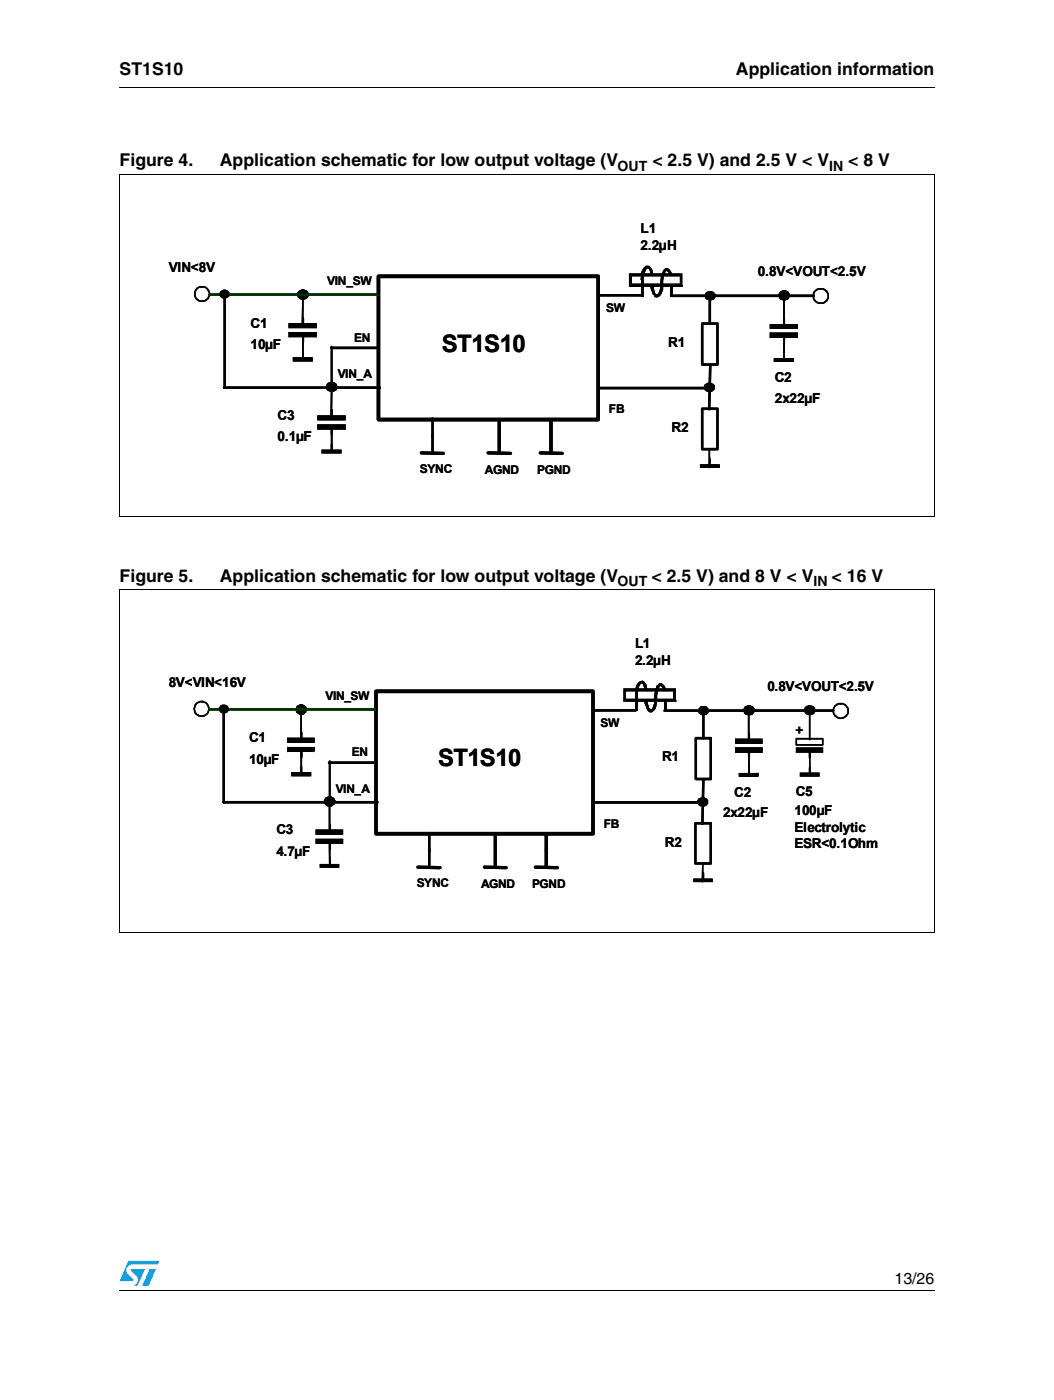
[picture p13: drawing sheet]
<svg xmlns="http://www.w3.org/2000/svg" width="210mm" height="279mm" viewBox="0 0 210 279" stroke-linecap="round" stroke-linejoin="round" font-family="sans-serif">
<defs><g id="words">
<g font-size="4.8">
<text x="88.1" y="70.2">ST1S10</text>
<text x="87.4" y="152.9">ST1S10</text>
</g>
<g font-size="3.5">
<text x="23.9" y="15">ST1S10</text>
<text x="146.8" y="15">Application information</text>
<text x="23.9" y="33.2">Figure 4.</text>
<text x="43.9" y="33.2">Application schematic for low output voltage (V</text>
<text x="130.1" y="33.2">&lt; 2.5 V) and 2.5 V &lt; V</text>
<text x="169.2" y="33.2">&lt; 8 V</text>
<text x="23.9" y="116.1">Figure 5.</text>
<text x="43.9" y="116.1">Application schematic for low output voltage (V</text>
<text x="130" y="116.1">&lt; 2.5 V) and 8 V &lt; V</text>
<text x="165.9" y="116.1">&lt; 16 V</text>
</g>
<text font-size="3.2" x="178.4" y="256.3">13/26</text>
<g font-size="2.8">
<text x="123.2" y="34.1">OUT</text>
<text x="165.4" y="34.1">IN</text>
<text x="123.2" y="117">OUT</text>
<text x="162.3" y="117">IN</text>
</g>
<g font-size="2.7">
<text x="127.8" y="46.5">L1</text>
<text x="127.8" y="49.9">2.2µH</text>
<text x="33.7" y="54.2">VIN&lt;8V</text>
<text x="151.2" y="55">0.8V&lt;VOUT&lt;2.5V</text>
<text x="49.9" y="65.4">C1</text>
<text x="49.9" y="69.7">10µF</text>
<text x="133.3" y="69.2">R1</text>
<text x="154.6" y="76.2">C2</text>
<text x="55.4" y="83.8">C3</text>
<text x="154.6" y="80.5">2x22µF</text>
<text x="55.4" y="88.1">0.1µF</text>
<text x="133.9" y="86.3">R2</text>
<text x="126.7" y="129.4">L1</text>
<text x="33.7" y="137.1">8V&lt;VIN&lt;16V</text>
<text x="126.7" y="132.8">2.2µH</text>
<text x="153.1" y="137.8">0.8V&lt;VOUT&lt;2.5V</text>
<text x="49.7" y="148.2">C1</text>
<text x="158.7" y="146.6">+</text>
<text x="49.7" y="152.4">10µF</text>
<text x="132.1" y="151.9">R1</text>
<text x="146.4" y="159">C2</text>
<text x="158.8" y="158.9">C5</text>
<text x="55.1" y="166.5">C3</text>
<text x="144.2" y="163">2x22µF</text>
<text x="158.5" y="162.6">100µF</text>
<text x="158.5" y="165.9">Electrolytic</text>
<text x="55.1" y="170.8">4.7µF</text>
<text x="132.6" y="169">R2</text>
<text x="158.5" y="169.2">ESR&lt;0.1Ohm</text>
</g>
<g font-size="2.4">
<text x="65.3" y="56.9">VIN_SW</text>
<text x="120.9" y="62.3">SW</text>
<text x="70.6" y="68.2">EN</text>
<text x="67.4" y="75.5">VIN_A</text>
<text x="121.5" y="82.5">FB</text>
<text x="83.7" y="94.4">SYNC</text>
<text x="96.7" y="94.6">AGND</text>
<text x="107.1" y="94.6">PGND</text>
<text x="64.9" y="139.8">VIN_SW</text>
<text x="119.8" y="145">SW</text>
<text x="70.2" y="151">EN</text>
<text x="67" y="158.2">VIN_A</text>
<text x="120.4" y="165.2">FB</text>
<text x="83.1" y="177.1">SYNC</text>
<text x="96" y="177.3">AGND</text>
<text x="106.2" y="177.3">PGND</text>
</g>
</g></defs>
<g fill="#009ad9">
<path d="M29.8 253.3h1.3l-1.4 3.3h-1.3z"/>
<path d="M25.6 251.6h6.2l-.3 .8h-5.2a1.13 1.13 0 0 0-1 .7 1.13 1.13 0 0 0 .3 1.2l1 1v.3l-2.7 .1z"/>
<path d="M26.2 253.3h2.7l-1.4 3.3-.7-.1a1.18 1.18 0 0 0 .4-1.8l-1-1.1z"/>
</g>
<path d="M23.8 17.4l.1 .2zM23.8 257.4l.1 .2z" fill="#000"/>
<path d="M23.9 17.5h162.6M23.8 34.7h162.7M23.9 34.8v68.3M186.4 34.8v68.3M23.8 103.1h162.7M23.9 257.5h162.6" fill="none" stroke="#000" stroke-width=".2"/>
<path d="M33.7 43.9h142.6v53.2h-142.6z" fill="#fff"/>
<path d="M75.5 55.1h43.8v28.6h-43.8z" fill="none" stroke="#000" stroke-width=".73"/>
<g fill="none" stroke="#000" stroke-width=".32">
<path d="M60.4 59l-.1 6.1M156.4 59.2v6M162.4 58.2l.2-.1a1.64 1.64 0 0 1 2.4 .1l.2 .6v.6l-.3 .6-.6 .5h-.9a1.51 1.51 0 0 1-1-2.3zM60.4 66.9v4.8M66.2 77.4l-.1 6.1M156.4 67.1v4.8M66.2 85.3v4.9M141.5 89.8v3.5"/>
<circle cx="40.3" cy="58.7" r="1.46"/>
</g>
<g fill="#000">
<path d="M43.9 58.2a1.08 1.08 0 0 1 1.2-.4 1.08 1.08 0 0 1 .7 1.1 1.09 1.09 0 0 1-1.2 .7 1.09 1.09 0 0 1-.9-1z" fill-rule="evenodd"/>
<path d="M43.9 58.2a1.08 1.08 0 0 1 1.2-.4 1.08 1.08 0 0 1 .7 1.1 1.09 1.09 0 0 1-1.2 .7 1.09 1.09 0 0 1-.9-1z" fill-rule="evenodd"/>
<path d="M59.7 58.1a1.19 1.19 0 0 1 1.8 .4v.6a1.29 1.29 0 0 1-2 .3 .92 .92 0 0 1 .2-1.3z" fill-rule="evenodd"/>
<path d="M59.7 58.1a1.19 1.19 0 0 1 1.8 .4v.6a1.29 1.29 0 0 1-2 .3 .92 .92 0 0 1 .2-1.3z" fill-rule="evenodd"/>
<path d="M59.7 58.1a1.19 1.19 0 0 1 1.8 .4v.6a1.29 1.29 0 0 1-2 .3 .92 .92 0 0 1 .2-1.3z" fill-rule="evenodd"/>
<path d="M125.5 54.8h.5v2.1l-.2-.3v.6h-.3v-.3l.3 .3-.3-.3z" fill-rule="evenodd"/>
<path d="M125.5 54.8h.5v2.1l-.2-.3v.6h-.3v-.3l.3 .3-.3-.3z" fill-rule="evenodd"/>
<path d="M125.5 54.8h.5v2.1l-.2-.3v.6h-.3v-.3l.3 .3-.3-.3z" fill-rule="evenodd"/>
<path d="M125.5 54.6h.3l-.3 .2 .3-.2h10v.5h-10l.2-.3h-.5z" fill-rule="evenodd"/>
<path d="M125.5 54.6h.3l-.3 .2 .3-.2h10v.5h-10l.2-.3h-.5z" fill-rule="evenodd"/>
<path d="M125.5 54.6h.3l-.3 .2 .3-.2h10v.5h-10l.2-.3h-.5z" fill-rule="evenodd"/>
<path d="M128.4 53.5l.4-.4 .5-.1 .4 .3 .4 .5 .2 .8-.6 .1-.1-.6-.2-.4-.3-.1a4.1 4.1 0 0 0-.7 2.3h-.6l.2-1.8z" fill-rule="evenodd"/>
<path d="M128.4 53.5l.4-.4 .5-.1 .4 .3 .4 .5 .2 .8-.6 .1-.1-.6-.2-.4-.3-.1a4.1 4.1 0 0 0-.7 2.3h-.6l.2-1.8z" fill-rule="evenodd"/>
<path d="M128.4 53.5l.4-.4 .5-.1 .4 .3 .4 .5 .2 .8-.6 .1-.1-.6-.2-.4-.3-.1a4.1 4.1 0 0 0-.7 2.3h-.6l.2-1.8z" fill-rule="evenodd"/>
<path d="M129.7 56.8l.6-.1 .1 .7a1.4 1.4 0 0 0 .6 1.4v.6h-.2l-.3-.2-.3-.5-.4-1.1z" fill-rule="evenodd"/>
<path d="M129.7 56.8l.6-.1 .1 .7a1.4 1.4 0 0 0 .6 1.4v.6h-.2l-.3-.2-.3-.5-.4-1.1z" fill-rule="evenodd"/>
<path d="M129.7 56.8l.6-.1 .1 .7a1.4 1.4 0 0 0 .6 1.4v.6h-.2l-.3-.2-.3-.5-.4-1.1z" fill-rule="evenodd"/>
<path d="M131.7 56.9h.6a2.12 2.12 0 0 1-1.1 2.5h-.2v-.6l.3-.2a2.27 2.27 0 0 0 .4-1.7z" fill-rule="evenodd"/>
<path d="M131.7 56.9h.6a2.12 2.12 0 0 1-1.1 2.5h-.2v-.6l.3-.2a2.27 2.27 0 0 0 .4-1.7z" fill-rule="evenodd"/>
<path d="M131.7 56.9h.6a2.12 2.12 0 0 1-1.1 2.5h-.2v-.6l.3-.2a2.27 2.27 0 0 0 .4-1.7z" fill-rule="evenodd"/>
<path d="M132.7 53.6l.3-.1v.6l-.3 .3a5.4 5.4 0 0 0-.4 2.5h-.6a4.5 4.5 0 0 1 1-3.3z" fill-rule="evenodd"/>
<path d="M132.7 53.6l.3-.1v.6l-.3 .3a5.4 5.4 0 0 0-.4 2.5h-.6a4.5 4.5 0 0 1 1-3.3z" fill-rule="evenodd"/>
<path d="M132.7 53.6l.3-.1v.6l-.3 .3a5.4 5.4 0 0 0-.4 2.5h-.6a4.5 4.5 0 0 1 1-3.3z" fill-rule="evenodd"/>
<path d="M133.7 56.8h.5v2.3h-.5z" fill-rule="evenodd"/>
<path d="M133.7 56.8h.5v2.3h-.5z" fill-rule="evenodd"/>
<path d="M133.7 56.8h.5v2.3h-.5z" fill-rule="evenodd"/>
<path d="M133 53.5a1.52 1.52 0 0 1 1.1 1.3l-.6 .2-.1-.6-.4-.3z" fill-rule="evenodd"/>
<path d="M133 53.5a1.52 1.52 0 0 1 1.1 1.3l-.6 .2-.1-.6-.4-.3z" fill-rule="evenodd"/>
<path d="M133 53.5a1.52 1.52 0 0 1 1.1 1.3l-.6 .2-.1-.6-.4-.3z" fill-rule="evenodd"/>
<path d="M125.8 56.6h10.1l-.3 .3h.6v.3h-.3l.3-.3-.3 .3h-10.1z" fill-rule="evenodd"/>
<path d="M125.8 56.6h10.1l-.3 .3h.6v.3h-.3l.3-.3-.3 .3h-10.1z" fill-rule="evenodd"/>
<path d="M125.8 56.6h10.1l-.3 .3h.6v.3h-.3l.3-.3-.3 .3h-10.1z" fill-rule="evenodd"/>
<path d="M135.9 54.6h.2v.2l-.2-.2 .2 .2v2.1h-.5v-2.1l.3 .3z" fill-rule="evenodd"/>
<path d="M135.9 54.6h.2v.2l-.2-.2 .2 .2v2.1h-.5v-2.1l.3 .3z" fill-rule="evenodd"/>
<path d="M135.9 54.6h.2v.2l-.2-.2 .2 .2v2.1h-.5v-2.1l.3 .3z" fill-rule="evenodd"/>
<path d="M140.8 58.5a1.05 1.05 0 0 1 1.1-.3 1.05 1.05 0 0 1 .7 .9 .89 .89 0 0 1-1.3 .7 .77 .77 0 0 1-.5-1.1z" fill-rule="evenodd"/>
<path d="M140.8 58.5a1.05 1.05 0 0 1 1.1-.3 1.05 1.05 0 0 1 .7 .9 .89 .89 0 0 1-1.3 .7 .77 .77 0 0 1-.5-1.1z" fill-rule="evenodd"/>
<path d="M155.8 58.2a1.13 1.13 0 0 1 1.7 .7 1.06 1.06 0 0 1-.7 1 1.06 1.06 0 0 1-1.1-.3l-.3-.5a.82 .82 0 0 1 .4-.9z" fill-rule="evenodd"/>
<path d="M155.8 58.2a1.13 1.13 0 0 1 1.7 .7 1.06 1.06 0 0 1-.7 1 1.06 1.06 0 0 1-1.1-.3l-.3-.5a.82 .82 0 0 1 .4-.9z" fill-rule="evenodd"/>
<path d="M155.8 58.2a1.13 1.13 0 0 1 1.7 .7 1.06 1.06 0 0 1-.7 1 1.06 1.06 0 0 1-1.1-.3l-.3-.5a.82 .82 0 0 1 .4-.9z" fill-rule="evenodd"/>
<path d="M57.6 65.3l5.4-.1v.3h-5.2l-.2-.2 .2 .2h-.2z" fill-rule="evenodd"/>
<path d="M57.6 65.3l5.4-.1v.3h-5.2l-.2-.2 .2 .2h-.2z" fill-rule="evenodd"/>
<path d="M57.6 65.3l5.4-.1v.3h-5.2l-.2-.2 .2 .2h-.2z" fill-rule="evenodd"/>
<path d="M57.6 64.5h.2v.3l.2-.1v.6h-.4v-.6l.2-.2-.2 .2z" fill-rule="evenodd"/>
<path d="M57.6 66.4h.3v.8l-.1-.1v.2h-.2h.2l-.2-.1z" fill-rule="evenodd"/>
<path d="M57.6 64.5h.2v.3l.2-.1v.6h-.4v-.6l.2-.2-.2 .2z" fill-rule="evenodd"/>
<path d="M57.6 66.4h.3v.8l-.1-.1v.2h-.2h.2l-.2-.1z" fill-rule="evenodd"/>
<path d="M57.6 64.5h.2v.3l.2-.1v.6h-.4v-.6l.2-.2-.2 .2z" fill-rule="evenodd"/>
<path d="M57.6 66.4h.3v.8l-.1-.1v.2h-.2h.2l-.2-.1z" fill-rule="evenodd"/>
<path d="M57.6 66.3h.2l-.2 .2 .2-.2h5.2v.4h-5.2l.1-.2h-.3z" fill-rule="evenodd"/>
<path d="M57.6 66.3h.2l-.2 .2 .2-.2h5.2v.4h-5.2l.1-.2h-.3z" fill-rule="evenodd"/>
<path d="M57.6 66.3h.2l-.2 .2 .2-.2h5.2v.4h-5.2l.1-.2h-.3z" fill-rule="evenodd"/>
<path d="M58.6 71.8h3.7v.3h-3.7l-.2-.1 .2 .1h-.2v-.1h.3z" fill-rule="evenodd"/>
<path d="M58.6 71.8h3.7v.3h-3.7l-.2-.1 .2 .1h-.2v-.1h.3z" fill-rule="evenodd"/>
<path d="M58.6 71.8h3.7v.3h-3.7l-.2-.1 .2 .1h-.2v-.1h.3z" fill-rule="evenodd"/>
<path d="M58.4 71.3h.2v.2l.1-.1v.6h-.3v-.6l.2-.1z" fill-rule="evenodd"/>
<path d="M58.4 71.3h.2v.2l.1-.1v.6h-.3v-.6l.2-.1z" fill-rule="evenodd"/>
<path d="M58.4 71.3h.2v.2l.1-.1v.6h-.3v-.6l.2-.1z" fill-rule="evenodd"/>
<path d="M60.3 64.7h.4l-.3 .1z" fill-rule="evenodd"/>
<path d="M60.3 68.3h.4l-.3 .2z" fill-rule="evenodd"/>
<path d="M60.3 71.4h.3l-.2 .2z" fill-rule="evenodd"/>
<path d="M60.3 64.7h.4l-.3 .1z" fill-rule="evenodd"/>
<path d="M60.3 68.3h.4l-.3 .2z" fill-rule="evenodd"/>
<path d="M60.3 71.4h.3l-.2 .2z" fill-rule="evenodd"/>
<path d="M60.3 64.7h.4l-.3 .1z" fill-rule="evenodd"/>
<path d="M60.3 68.3h.4l-.3 .2z" fill-rule="evenodd"/>
<path d="M60.3 71.4h.3l-.2 .2z" fill-rule="evenodd"/>
<path d="M60.3 63.5h.4v1.2h-.4z" fill-rule="evenodd"/>
<path d="M60.3 67.1h.4v1.2h-.4z" fill-rule="evenodd"/>
<path d="M60.3 70.3h.3v1.1h-.3z" fill-rule="evenodd"/>
<path d="M60.3 63.5h.4v1.2h-.4z" fill-rule="evenodd"/>
<path d="M60.3 67.1h.4v1.2h-.4z" fill-rule="evenodd"/>
<path d="M60.3 70.3h.3v1.1h-.3z" fill-rule="evenodd"/>
<path d="M60.3 63.5h.4v1.2h-.4z" fill-rule="evenodd"/>
<path d="M60.3 67.1h.4v1.2h-.4z" fill-rule="evenodd"/>
<path d="M60.3 70.3h.3v1.1h-.3z" fill-rule="evenodd"/>
<path d="M60.3 70.1l.1-.1 .2 .3h-.3z" fill-rule="evenodd"/>
<path d="M60.3 70.1l.1-.1 .2 .3h-.3z" fill-rule="evenodd"/>
<path d="M60.3 70.1l.1-.1 .2 .3h-.3z" fill-rule="evenodd"/>
<path d="M60.4 63.2l.3 .3h-.4z" fill-rule="evenodd"/>
<path d="M60.3 67.1h.4z" fill-rule="evenodd"/>
<path d="M60.4 63.2l.3 .3h-.4z" fill-rule="evenodd"/>
<path d="M60.3 67.1h.4z" fill-rule="evenodd"/>
<path d="M60.4 63.2l.3 .3h-.4z" fill-rule="evenodd"/>
<path d="M60.3 67.1h.4z" fill-rule="evenodd"/>
<path d="M62.1 71.4h.3v.6l-.1 .1 .1-.1v.1h-.1v-.3l-.2 .2z" fill-rule="evenodd"/>
<path d="M62.1 71.4h.3v.6l-.1 .1 .1-.1v.1h-.1v-.3l-.2 .2z" fill-rule="evenodd"/>
<path d="M62.1 71.4h.3v.6l-.1 .1 .1-.1v.1h-.1v-.3l-.2 .2z" fill-rule="evenodd"/>
<path d="M58.5 71.3l3.9 .1h-.3l.2 .2h-3.8z" fill-rule="evenodd"/>
<path d="M58.5 71.3l3.9 .1h-.3l.2 .2h-3.8z" fill-rule="evenodd"/>
<path d="M58.5 71.3l3.9 .1h-.3l.2 .2h-3.8z" fill-rule="evenodd"/>
<path d="M57.8 67.1h5.1l-.2 .1 .5 .1h-5.4z" fill-rule="evenodd"/>
<path d="M57.8 67.1h5.1l-.2 .1 .5 .1h-5.4z" fill-rule="evenodd"/>
<path d="M57.8 67.1h5.1l-.2 .1 .5 .1h-5.4z" fill-rule="evenodd"/>
<path d="M62.7 64.7h.5v.6l-.2 .2 .2-.2v.2h-.2v-.4l-.3 .2z" fill-rule="evenodd"/>
<path d="M62.7 66.5h.3v-.2h.2v.2l-.2-.2 .2 .2v.6h-.5z" fill-rule="evenodd"/>
<path d="M62.7 64.7h.5v.6l-.2 .2 .2-.2v.2h-.2v-.4l-.3 .2z" fill-rule="evenodd"/>
<path d="M62.7 66.5h.3v-.2h.2v.2l-.2-.2 .2 .2v.6h-.5z" fill-rule="evenodd"/>
<path d="M62.7 64.7h.5v.6l-.2 .2 .2-.2v.2h-.2v-.4l-.3 .2z" fill-rule="evenodd"/>
<path d="M62.7 66.5h.3v-.2h.2v.2l-.2-.2 .2 .2v.6h-.5z" fill-rule="evenodd"/>
<path d="M57.8 64.5h5.2l.2 .2-.2-.2h.2v.2h-.5l.3 .1h-5.2z" fill-rule="evenodd"/>
<path d="M57.8 64.5h5.2l.2 .2-.2-.2h.2v.2h-.5l.3 .1h-5.2z" fill-rule="evenodd"/>
<path d="M57.8 64.5h5.2l.2 .2-.2-.2h.2v.2h-.5l.3 .1h-5.2z" fill-rule="evenodd"/>
<path d="M65.3 76.7a1.08 1.08 0 0 1 1.2-.3 1.08 1.08 0 0 1 .7 1l-.1 .4-.5 .3h-.8a1.02 1.02 0 0 1-.5-1.4z" fill-rule="evenodd"/>
<path d="M65.3 76.7a1.08 1.08 0 0 1 1.2-.3 1.08 1.08 0 0 1 .7 1l-.1 .4-.5 .3h-.8a1.02 1.02 0 0 1-.5-1.4z" fill-rule="evenodd"/>
<path d="M65.3 76.7a1.08 1.08 0 0 1 1.2-.3 1.08 1.08 0 0 1 .7 1l-.1 .4-.5 .3h-.8a1.02 1.02 0 0 1-.5-1.4z" fill-rule="evenodd"/>
<path d="M140.7 76.8a1.18 1.18 0 0 1 1.8 .1v.8a1.11 1.11 0 0 1-1.2 .4 1.11 1.11 0 0 1-.8-.9z" fill-rule="evenodd"/>
<path d="M140.7 76.8a1.18 1.18 0 0 1 1.8 .1v.8a1.11 1.11 0 0 1-1.2 .4 1.11 1.11 0 0 1-.8-.9z" fill-rule="evenodd"/>
<path d="M153.6 65.5h.4l-.2-.2h5.1v.3h-5.1l-.2-.1 .2 .1h-.2z" fill-rule="evenodd"/>
<path d="M153.6 65.5h.4l-.2-.2h5.1v.3h-5.1l-.2-.1 .2 .1h-.2z" fill-rule="evenodd"/>
<path d="M153.6 65.5h.4l-.2-.2h5.1v.3h-5.1l-.2-.1 .2 .1h-.2z" fill-rule="evenodd"/>
<path d="M153.6 64.7h.2v.2l.2-.1v.7h-.4v-.7l.2-.1-.2 .1z" fill-rule="evenodd"/>
<path d="M153.6 66.5h.3l-.1 .9h-.2v-.1l.2 .1-.2-.1z" fill-rule="evenodd"/>
<path d="M153.6 64.7h.2v.2l.2-.1v.7h-.4v-.7l.2-.1-.2 .1z" fill-rule="evenodd"/>
<path d="M153.6 66.5h.3l-.1 .9h-.2v-.1l.2 .1-.2-.1z" fill-rule="evenodd"/>
<path d="M153.6 64.7h.2v.2l.2-.1v.7h-.4v-.7l.2-.1-.2 .1z" fill-rule="evenodd"/>
<path d="M153.6 66.5h.3l-.1 .9h-.2v-.1l.2 .1-.2-.1z" fill-rule="evenodd"/>
<path d="M153.6 66.4h.2l-.2 .1 .2-.1h5.1v.3h-5.1l.2-.2h-.4z" fill-rule="evenodd"/>
<path d="M153.6 66.4h.2l-.2 .1 .2-.1h5.1v.3h-5.1l.2-.2h-.4z" fill-rule="evenodd"/>
<path d="M153.6 66.4h.2l-.2 .1 .2-.1h5.1v.3h-5.1l.2-.2h-.4z" fill-rule="evenodd"/>
<path d="M154.4 72.1h.3l-.1-.1h3.6v.2h-3.6l-.2-.1 .2 .1h-.2z" fill-rule="evenodd"/>
<path d="M154.4 72.1h.3l-.1-.1h3.6v.2h-3.6l-.2-.1 .2 .1h-.2z" fill-rule="evenodd"/>
<path d="M154.4 72.1h.3l-.1-.1h3.6v.2h-3.6l-.2-.1 .2 .1h-.2z" fill-rule="evenodd"/>
<path d="M154.4 71.5h.2v.2l.1-.1v.5h-.3v-.5l.2-.1z" fill-rule="evenodd"/>
<path d="M154.4 71.5h.2v.2l.1-.1v.5h-.3v-.5l.2-.1z" fill-rule="evenodd"/>
<path d="M154.4 71.5h.2v.2l.1-.1v.5h-.3v-.5l.2-.1z" fill-rule="evenodd"/>
<path d="M156.2 64.9h.4z" fill-rule="evenodd"/>
<path d="M156.2 68.5h.4z" fill-rule="evenodd"/>
<path d="M156.2 71.5h.3l-.1 .2z" fill-rule="evenodd"/>
<path d="M156.2 64.9h.4z" fill-rule="evenodd"/>
<path d="M156.2 68.5h.4z" fill-rule="evenodd"/>
<path d="M156.2 71.5h.3l-.1 .2z" fill-rule="evenodd"/>
<path d="M156.2 64.9h.4z" fill-rule="evenodd"/>
<path d="M156.2 68.5h.4z" fill-rule="evenodd"/>
<path d="M156.2 71.5h.3l-.1 .2z" fill-rule="evenodd"/>
<path d="M156.2 70.4h.3v1.1h-.3z" fill-rule="evenodd"/>
<path d="M156.2 70.4h.3v1.1h-.3z" fill-rule="evenodd"/>
<path d="M156.2 70.4h.3v1.1h-.3z" fill-rule="evenodd"/>
<path d="M156.2 63.6h.4v1.3h-.4z" fill-rule="evenodd"/>
<path d="M156.2 67.3h.4v1.2h-.4z" fill-rule="evenodd"/>
<path d="M156.2 63.6h.4v1.3h-.4z" fill-rule="evenodd"/>
<path d="M156.2 67.3h.4v1.2h-.4z" fill-rule="evenodd"/>
<path d="M156.2 63.6h.4v1.3h-.4z" fill-rule="evenodd"/>
<path d="M156.2 67.3h.4v1.2h-.4z" fill-rule="evenodd"/>
<path d="M156.3 70.3l.2 .1h-.3z" fill-rule="evenodd"/>
<path d="M156.3 70.3l.2 .1h-.3z" fill-rule="evenodd"/>
<path d="M156.3 70.3l.2 .1h-.3z" fill-rule="evenodd"/>
<path d="M156.2 63.6l.2-.2 .2 .2z" fill-rule="evenodd"/>
<path d="M156.3 67.1h.2l.1 .2h-.4z" fill-rule="evenodd"/>
<path d="M156.2 63.6l.2-.2 .2 .2z" fill-rule="evenodd"/>
<path d="M156.3 67.1h.2l.1 .2h-.4z" fill-rule="evenodd"/>
<path d="M156.2 63.6l.2-.2 .2 .2z" fill-rule="evenodd"/>
<path d="M156.3 67.1h.2l.1 .2h-.4z" fill-rule="evenodd"/>
<path d="M158.1 71.5h.3v.7l-.1-.2-.2 .1z" fill-rule="evenodd"/>
<path d="M158.1 71.5h.3v.7l-.1-.2-.2 .1z" fill-rule="evenodd"/>
<path d="M158.1 71.5h.3v.7l-.1-.2-.2 .1z" fill-rule="evenodd"/>
<path d="M154.5 71.5l3.9 .1h-.3l.2 .1h-3.8z" fill-rule="evenodd"/>
<path d="M154.5 71.5l3.9 .1h-.3l.2 .1h-3.8z" fill-rule="evenodd"/>
<path d="M154.5 71.5l3.9 .1h-.3l.2 .1h-3.8z" fill-rule="evenodd"/>
<path d="M153.7 67.1h5.2l-.2 .2h.5v.1h-.3l.3-.1-.3 .1h-5.2z" fill-rule="evenodd"/>
<path d="M153.7 67.1h5.2l-.2 .2h.5v.1h-.3l.3-.1-.3 .1h-5.2z" fill-rule="evenodd"/>
<path d="M153.7 67.1h5.2l-.2 .2h.5v.1h-.3l.3-.1-.3 .1h-5.2z" fill-rule="evenodd"/>
<path d="M158.8 64.9h.4v.6l-.3 .1 .3-.1v.1h-.3v-.3l-.1 .2z" fill-rule="evenodd"/>
<path d="M158.7 66.5l.2 .3v-.4h.3v.1l-.3-.1 .3 .1v.8h-.5z" fill-rule="evenodd"/>
<path d="M158.8 64.9h.4v.6l-.3 .1 .3-.1v.1h-.3v-.3l-.1 .2z" fill-rule="evenodd"/>
<path d="M158.7 66.5l.2 .3v-.4h.3v.1l-.3-.1 .3 .1v.8h-.5z" fill-rule="evenodd"/>
<path d="M158.8 64.9h.4v.6l-.3 .1 .3-.1v.1h-.3v-.3l-.1 .2z" fill-rule="evenodd"/>
<path d="M158.7 66.5l.2 .3v-.4h.3v.1l-.3-.1 .3 .1v.8h-.5z" fill-rule="evenodd"/>
<path d="M153.7 64.7h5.2l.3 .1-.3-.1h.3v.1h-.4l.1 .2h-5.2z" fill-rule="evenodd"/>
<path d="M153.7 64.7h5.2l.3 .1-.3-.1h.3v.1h-.4l.1 .2h-5.2z" fill-rule="evenodd"/>
<path d="M153.7 64.7h5.2l.3 .1-.3-.1h.3v.1h-.4l.1 .2h-5.2z" fill-rule="evenodd"/>
<path d="M63.3 83.7h5.4v.2h-5.2l-.2-.2 .2 .2h-.2z" fill-rule="evenodd"/>
<path d="M63.3 83.7h5.4v.2h-5.2l-.2-.2 .2 .2h-.2z" fill-rule="evenodd"/>
<path d="M63.3 83.7h5.4v.2h-5.2l-.2-.2 .2 .2h-.2z" fill-rule="evenodd"/>
<path d="M63.3 82.9h.2v.3l.3-.2v.7h-.5v-.7l.2-.1-.2 .1z" fill-rule="evenodd"/>
<path d="M63.3 84.8h.4v.8l-.2-.2v.3h-.2h.2l-.2-.1z" fill-rule="evenodd"/>
<path d="M63.3 82.9h.2v.3l.3-.2v.7h-.5v-.7l.2-.1-.2 .1z" fill-rule="evenodd"/>
<path d="M63.3 84.8h.4v.8l-.2-.2v.3h-.2h.2l-.2-.1z" fill-rule="evenodd"/>
<path d="M63.3 82.9h.2v.3l.3-.2v.7h-.5v-.7l.2-.1-.2 .1z" fill-rule="evenodd"/>
<path d="M63.3 84.8h.4v.8l-.2-.2v.3h-.2h.2l-.2-.1z" fill-rule="evenodd"/>
<path d="M63.3 84.7h.2l-.2 .2 .2-.2h5.2v.3h-5.2l.2-.1h-.4z" fill-rule="evenodd"/>
<path d="M63.3 84.7h.2l-.2 .2 .2-.2h5.2v.3h-5.2l.2-.1h-.4z" fill-rule="evenodd"/>
<path d="M63.3 84.7h.2l-.2 .2 .2-.2h5.2v.3h-5.2l.2-.1h-.4z" fill-rule="evenodd"/>
<path d="M64.1 90.4h.4l-.2-.1h3.7v.2h-3.7l-.2-.1 .2 .1h-.2z" fill-rule="evenodd"/>
<path d="M64.1 90.4h.4l-.2-.1h3.7v.2h-3.7l-.2-.1 .2 .1h-.2z" fill-rule="evenodd"/>
<path d="M64.1 90.4h.4l-.2-.1h3.7v.2h-3.7l-.2-.1 .2 .1h-.2z" fill-rule="evenodd"/>
<path d="M64.1 89.7h.2v.2l.1-.1v.6h-.3v-.6l.2-.1z" fill-rule="evenodd"/>
<path d="M64.1 89.7h.2v.2l.1-.1v.6h-.3v-.6l.2-.1z" fill-rule="evenodd"/>
<path d="M64.1 89.7h.2v.2l.1-.1v.6h-.3v-.6l.2-.1z" fill-rule="evenodd"/>
<path d="M66 83h.4l-.2 .2z" fill-rule="evenodd"/>
<path d="M66 86.8h.4l-.2 .1z" fill-rule="evenodd"/>
<path d="M66 89.8h.4l-.2 .2z" fill-rule="evenodd"/>
<path d="M66 83h.4l-.2 .2z" fill-rule="evenodd"/>
<path d="M66 86.8h.4l-.2 .1z" fill-rule="evenodd"/>
<path d="M66 89.8h.4l-.2 .2z" fill-rule="evenodd"/>
<path d="M66 83h.4l-.2 .2z" fill-rule="evenodd"/>
<path d="M66 86.8h.4l-.2 .1z" fill-rule="evenodd"/>
<path d="M66 89.8h.4l-.2 .2z" fill-rule="evenodd"/>
<path d="M66 81.9h.4v1.1h-.4z" fill-rule="evenodd"/>
<path d="M66 85.5h.4v1.3h-.4z" fill-rule="evenodd"/>
<path d="M66 88.7h.4v1.1h-.4z" fill-rule="evenodd"/>
<path d="M66 81.9h.4v1.1h-.4z" fill-rule="evenodd"/>
<path d="M66 85.5h.4v1.3h-.4z" fill-rule="evenodd"/>
<path d="M66 88.7h.4v1.1h-.4z" fill-rule="evenodd"/>
<path d="M66 81.9h.4v1.1h-.4z" fill-rule="evenodd"/>
<path d="M66 85.5h.4v1.3h-.4z" fill-rule="evenodd"/>
<path d="M66 88.7h.4v1.1h-.4z" fill-rule="evenodd"/>
<path d="M66.1 88.5l.3 .2h-.4z" fill-rule="evenodd"/>
<path d="M66.1 88.5l.3 .2h-.4z" fill-rule="evenodd"/>
<path d="M66.1 88.5l.3 .2h-.4z" fill-rule="evenodd"/>
<path d="M66.1 81.7h.3v.2h-.4z" fill-rule="evenodd"/>
<path d="M66.2 85.4l.2 .1h-.4z" fill-rule="evenodd"/>
<path d="M66.1 81.7h.3v.2h-.4z" fill-rule="evenodd"/>
<path d="M66.2 85.4l.2 .1h-.4z" fill-rule="evenodd"/>
<path d="M66.1 81.7h.3v.2h-.4z" fill-rule="evenodd"/>
<path d="M66.2 85.4l.2 .1h-.4z" fill-rule="evenodd"/>
<path d="M67.8 89.8h.3v.6l-.1 .1 .1-.1v.1h-.1v-.2l-.2 .1z" fill-rule="evenodd"/>
<path d="M67.8 89.8h.3v.6l-.1 .1 .1-.1v.1h-.1v-.2l-.2 .1z" fill-rule="evenodd"/>
<path d="M67.8 89.8h.3v.6l-.1 .1 .1-.1v.1h-.1v-.2l-.2 .1z" fill-rule="evenodd"/>
<path d="M64.2 89.7l3.9 .1h-.3l.2 .2h-3.8z" fill-rule="evenodd"/>
<path d="M64.2 89.7l3.9 .1h-.3l.2 .2h-3.8z" fill-rule="evenodd"/>
<path d="M64.2 89.7l3.9 .1h-.3l.2 .2h-3.8z" fill-rule="evenodd"/>
<path d="M63.4 85.4h5.2l-.2 .1h.6v.2h-.4l.4-.2-.4 .2h-5.2z" fill-rule="evenodd"/>
<path d="M63.4 85.4h5.2l-.2 .1h.6v.2h-.4l.4-.2-.4 .2h-5.2z" fill-rule="evenodd"/>
<path d="M63.4 85.4h5.2l-.2 .1h.6v.2h-.4l.4-.2-.4 .2h-5.2z" fill-rule="evenodd"/>
<path d="M68.5 83h.5v.7l-.3 .2 .3-.2v.2h-.3v-.4l-.2 .2z" fill-rule="evenodd"/>
<path d="M68.5 84.9h.2v-.2h.3v.2l-.3-.2 .3 .2v.6h-.5z" fill-rule="evenodd"/>
<path d="M68.5 83h.5v.7l-.3 .2 .3-.2v.2h-.3v-.4l-.2 .2z" fill-rule="evenodd"/>
<path d="M68.5 84.9h.2v-.2h.3v.2l-.3-.2 .3 .2v.6h-.5z" fill-rule="evenodd"/>
<path d="M68.5 83h.5v.7l-.3 .2 .3-.2v.2h-.3v-.4l-.2 .2z" fill-rule="evenodd"/>
<path d="M68.5 84.9h.2v-.2h.3v.2l-.3-.2 .3 .2v.6h-.5z" fill-rule="evenodd"/>
<path d="M63.4 82.9h5.3l.3 .1-.3-.1h.3v.1h-.5l.2 .2h-5.3z" fill-rule="evenodd"/>
<path d="M63.4 82.9h5.3l.3 .1-.3-.1h.3v.1h-.5l.2 .2h-5.3z" fill-rule="evenodd"/>
<path d="M63.4 82.9h5.3l.3 .1-.3-.1h.3v.1h-.5l.2 .2h-5.3z" fill-rule="evenodd"/>
<path d="M99.3 90.1h.6l-.1 .2h-.4z" fill-rule="evenodd"/>
<path d="M99.3 90.1h.6l-.1 .2h-.4z" fill-rule="evenodd"/>
<path d="M99.3 90.1h.6l-.1 .2h-.4z" fill-rule="evenodd"/>
<path d="M99.3 84.1h.6v3.1h-.6z" fill-rule="evenodd"/>
<path d="M99.3 87.1h.6v3.2h-.6z" fill-rule="evenodd"/>
<path d="M99.3 84.1h.6v3.1h-.6z" fill-rule="evenodd"/>
<path d="M99.3 87.1h.6v3.2h-.6z" fill-rule="evenodd"/>
<path d="M99.3 84.1h.6v3.1h-.6z" fill-rule="evenodd"/>
<path d="M99.3 87.1h.6v3.2h-.6z" fill-rule="evenodd"/>
<path d="M99.4 83.8h.4l.1 .3h-.6z" fill-rule="evenodd"/>
<path d="M99.4 83.8h.4l.1 .3h-.6z" fill-rule="evenodd"/>
<path d="M99.4 83.8h.4l.1 .3h-.6z" fill-rule="evenodd"/>
<path d="M109.6 89.9h.6l-.1 .3h-.4z" fill-rule="evenodd"/>
<path d="M109.6 89.9h.6l-.1 .3h-.4z" fill-rule="evenodd"/>
<path d="M109.6 89.9h.6l-.1 .3h-.4z" fill-rule="evenodd"/>
<path d="M109.6 83.9h.6v3.1h-.6z" fill-rule="evenodd"/>
<path d="M109.6 86.9h.6v3.2h-.6z" fill-rule="evenodd"/>
<path d="M109.6 83.9h.6v3.1h-.6z" fill-rule="evenodd"/>
<path d="M109.6 86.9h.6v3.2h-.6z" fill-rule="evenodd"/>
<path d="M109.6 83.9h.6v3.1h-.6z" fill-rule="evenodd"/>
<path d="M109.6 86.9h.6v3.2h-.6z" fill-rule="evenodd"/>
<path d="M109.7 83.7l.2-.2 .3 .4h-.6z" fill-rule="evenodd"/>
<path d="M109.7 83.7l.2-.2 .3 .4h-.6z" fill-rule="evenodd"/>
<path d="M109.7 83.7l.2-.2 .3 .4h-.6z" fill-rule="evenodd"/>
<path d="M139.6 93.2h.3l-.1-.1h3.6v.3h-3.6l-.2-.2 .2 .2h-.2z" fill-rule="evenodd"/>
<path d="M139.6 93.2h.3l-.1-.1h3.6v.3h-3.6l-.2-.2 .2 .2h-.2z" fill-rule="evenodd"/>
<path d="M139.6 92.6l.1 .2 .1-.1v.6h-.2z" fill-rule="evenodd"/>
<path d="M139.6 92.6l.1 .2 .1-.1v.6h-.2z" fill-rule="evenodd"/>
<path d="M141.5 92.7h.3l-.2 .2z" fill-rule="evenodd"/>
<path d="M141.5 92.7h.3l-.2 .2z" fill-rule="evenodd"/>
<path d="M141.5 91.5h.3v1.2h-.3z" fill-rule="evenodd"/>
<path d="M141.5 91.5h.3v1.2h-.3z" fill-rule="evenodd"/>
<path d="M141.5 91.3h.2l.1 .2h-.3z" fill-rule="evenodd"/>
<path d="M141.5 91.3h.2l.1 .2h-.3z" fill-rule="evenodd"/>
<path d="M143.3 92.7h.3v.5l-.2 .2 .2-.2v.2h-.2v-.3l-.1 .1z" fill-rule="evenodd"/>
<path d="M143.3 92.7h.3v.5l-.2 .2 .2-.2v.2h-.2v-.3l-.1 .1z" fill-rule="evenodd"/>
<path d="M139.7 92.6l3.9 .1h-.2v.2h-3.7z" fill-rule="evenodd"/>
<path d="M139.7 92.6l3.9 .1h-.2v.2h-3.7z" fill-rule="evenodd"/>
</g>
<path d="M127.8 55.9h.6v3.2h-.6zM57.8 64.7h5.2v.6h-5.2zM57.8 66.4h5.2v.7h-5.2zM58.5 71.4h3.8v.6h-3.8zM153.7 64.9h5.2v.6h-5.2zM153.7 66.5h5.2v.8h-5.2zM154.5 71.5h3.7v.6h-3.7zM63.4 83h5.3v.7h-5.3zM63.4 84.8h5.3v.7h-5.3zM64.2 89.8h3.8v.6h-3.8zM139.7 92.7h3.7v.6h-3.7z" fill="#000"/>
<path d="M59.7 58.1a1.19 1.19 0 0 1 1.8 .4v.6a1.29 1.29 0 0 1-2 .3 .92 .92 0 0 1 .2-1.3zM140.8 58.5a1.05 1.05 0 0 1 1.1-.3 1.05 1.05 0 0 1 .7 .9 .89 .89 0 0 1-1.3 .7 .77 .77 0 0 1-.5-1.1zM155.8 58.2a1.13 1.13 0 0 1 1.7 .7 1.06 1.06 0 0 1-.7 1 1.06 1.06 0 0 1-1.1-.3l-.3-.5a.82 .82 0 0 1 .4-.9zM65.4 76.5a.98 .98 0 0 1 1.4 0 .98 .98 0 0 1 .1 1.4l-.3 .2h-.8a.97 .97 0 0 1-.4-1.6zM140.7 76.8a1.18 1.18 0 0 1 1.8 .1v.8a1.11 1.11 0 0 1-1.2 .4 1.11 1.11 0 0 1-.8-.9zM23.8 117.6h162.7M23.9 117.7v68.2M186.4 117.7v68.2M23.8 186h162.7" fill="none" stroke="#000" stroke-width=".2"/>
<path d="M44.8 59.2v18.2M119.3 58.9h8.7M133.9 59h28.4M141.6 59v5.6M44.7 77.4h31.1M66.1 69.4h9.4M119.5 77.4h22.2M140.1 64.6h3v8.1h-3zM141.7 73l-.2 8.7M86.3 83.5v7M140.1 81.6h3v8h-3z" fill="none" stroke="#000" stroke-width=".5"/>
<path d="M41.8 58.8h33.7" fill="none" stroke="#030" stroke-width=".5"/>
<path d="M84 90.4l4.4 .1M97.4 90.4l4.4 .1M107.8 90.4l4.4 .1" fill="none" stroke="#000" stroke-width=".64"/>
<path d="M66.2 69.2v7.9" fill="none" stroke="#000" stroke-width=".41"/>
<path d="M33.7 126.8h142.6v53.2h-142.6z" fill="#fff"/>
<path d="M75 138h43.3v28.4h-43.3z" fill="none" stroke="#000" stroke-width=".72"/>
<g fill="none" stroke="#000" stroke-width=".31">
<path d="M60.1 141.8l-.1 6.1M60.1 149.6v4.9M149.3 142v6M149.3 149.8l.1 4.9M158.8 147.4h5.3v1.3h-5.3zM161.5 141.9v5.7M161.5 149.7l.1 5M65.7 160.1v6.2M65.7 168l.1 4.8M140.2 172.5l-.1 3.5"/>
<circle cx="40.2" cy="141.5" r="1.46"/>
<circle cx="167.7" cy="141.9" r="1.47"/>
</g>
<g fill="#000">
<path d="M124.4 137.6h.4v2.2l-.2-.3v.5h-.2v-.2l.2 .2-.2-.2z" fill-rule="evenodd"/>
<path d="M124.4 137.6h.4v2.2l-.2-.3v.5h-.2v-.2l.2 .2-.2-.2z" fill-rule="evenodd"/>
<path d="M124.4 137.6h.4v2.2l-.2-.3v.5h-.2v-.2l.2 .2-.2-.2z" fill-rule="evenodd"/>
<path d="M124.4 137.4h.2l-.2 .2 .2-.2h9.9v.6h-9.9l.2-.4h-.4z" fill-rule="evenodd"/>
<path d="M124.4 137.4h.2l-.2 .2 .2-.2h9.9v.6h-9.9l.2-.4h-.4z" fill-rule="evenodd"/>
<path d="M124.4 137.4h.2l-.2 .2 .2-.2h9.9v.6h-9.9l.2-.4h-.4z" fill-rule="evenodd"/>
<path d="M127.2 136.4l.5-.5 .5-.1 .4 .3 .4 .6 .1 .8h-.5l-.4-1-.4-.1a3.3 3.3 0 0 0-.6 2.3h-.5l.2-1.8z" fill-rule="evenodd"/>
<path d="M127.2 136.4l.5-.5 .5-.1 .4 .3 .4 .6 .1 .8h-.5l-.4-1-.4-.1a3.3 3.3 0 0 0-.6 2.3h-.5l.2-1.8z" fill-rule="evenodd"/>
<path d="M127.2 136.4l.5-.5 .5-.1 .4 .3 .4 .6 .1 .8h-.5l-.4-1-.4-.1a3.3 3.3 0 0 0-.6 2.3h-.5l.2-1.8z" fill-rule="evenodd"/>
<path d="M130.5 139.8h.6a2.51 2.51 0 0 1-.9 2.2l-.4 .2-.1-.6 .4-.2 .4-1z" fill-rule="evenodd"/>
<path d="M130.5 139.8h.6a2.51 2.51 0 0 1-.9 2.2l-.4 .2-.1-.6 .4-.2 .4-1z" fill-rule="evenodd"/>
<path d="M130.5 139.8h.6a2.51 2.51 0 0 1-.9 2.2l-.4 .2-.1-.6 .4-.2 .4-1z" fill-rule="evenodd"/>
<path d="M131 136.8l.7-.4 .1 .5-.5 .6-.2 2.3h-.6v-1.1z" fill-rule="evenodd"/>
<path d="M131 136.8l.7-.4 .1 .5-.5 .6-.2 2.3h-.6v-1.1z" fill-rule="evenodd"/>
<path d="M131 136.8l.7-.4 .1 .5-.5 .6-.2 2.3h-.6v-1.1z" fill-rule="evenodd"/>
<path d="M131.7 136.4a1.29 1.29 0 0 1 1.1 1.2l-.5 .2-.4-.8-.2-.1z" fill-rule="evenodd"/>
<path d="M131.7 136.4a1.29 1.29 0 0 1 1.1 1.2l-.5 .2-.4-.8-.2-.1z" fill-rule="evenodd"/>
<path d="M131.7 136.4a1.29 1.29 0 0 1 1.1 1.2l-.5 .2-.4-.8-.2-.1z" fill-rule="evenodd"/>
<path d="M124.7 139.5h9.9l-.2 .3h.5v.2h-.3l.3-.2-.3 .2h-9.9z" fill-rule="evenodd"/>
<path d="M124.7 139.5h9.9l-.2 .3h.5v.2h-.3l.3-.2-.3 .2h-9.9z" fill-rule="evenodd"/>
<path d="M124.7 139.5h9.9l-.2 .3h.5v.2h-.3l.3-.2-.3 .2h-9.9z" fill-rule="evenodd"/>
<path d="M134.3 137.6l.2 .4v-.6h.3v.2l-.3-.2 .3 .2v2.2h-.5z" fill-rule="evenodd"/>
<path d="M134.3 137.6l.2 .4v-.6h.3v.2l-.3-.2 .3 .2v2.2h-.5z" fill-rule="evenodd"/>
<path d="M134.3 137.6l.2 .4v-.6h.3v.2l-.3-.2 .3 .2v2.2h-.5z" fill-rule="evenodd"/>
<path d="M43.9 140.8a.98 .98 0 0 1 1.4 0 .98 .98 0 0 1 .1 1.4 1.07 1.07 0 0 1-1.2 .1 1.07 1.07 0 0 1-.6-1z" fill-rule="evenodd"/>
<path d="M43.9 140.8a.98 .98 0 0 1 1.4 0 .98 .98 0 0 1 .1 1.4 1.07 1.07 0 0 1-1.2 .1 1.07 1.07 0 0 1-.6-1z" fill-rule="evenodd"/>
<path d="M57.3 148.1l5.3-.1v.3h-5.1l-.2-.2 .2 .2h-.2z" fill-rule="evenodd"/>
<path d="M57.3 148.1l5.3-.1v.3h-5.1l-.2-.2 .2 .2h-.2z" fill-rule="evenodd"/>
<path d="M57.3 148.1l5.3-.1v.3h-5.1l-.2-.2 .2 .2h-.2z" fill-rule="evenodd"/>
<path d="M57.3 147.2h.2v.4l.2-.1v.6h-.4v-.6l.2-.3-.2 .3z" fill-rule="evenodd"/>
<path d="M57.3 149.2h.4v.8l-.2-.2v.3h-.2h.2l-.2-.1z" fill-rule="evenodd"/>
<path d="M57.3 147.2h.2v.4l.2-.1v.6h-.4v-.6l.2-.3-.2 .3z" fill-rule="evenodd"/>
<path d="M57.3 149.2h.4v.8l-.2-.2v.3h-.2h.2l-.2-.1z" fill-rule="evenodd"/>
<path d="M57.3 147.2h.2v.4l.2-.1v.6h-.4v-.6l.2-.3-.2 .3z" fill-rule="evenodd"/>
<path d="M57.3 149.2h.4v.8l-.2-.2v.3h-.2h.2l-.2-.1z" fill-rule="evenodd"/>
<path d="M57.3 149.1h.2l-.2 .1 .2-.1h5.1v.3h-5.1l.2-.2h-.4z" fill-rule="evenodd"/>
<path d="M57.3 149.1h.2l-.2 .1 .2-.1h5.1v.3h-5.1l.2-.2h-.4z" fill-rule="evenodd"/>
<path d="M57.3 149.1h.2l-.2 .1 .2-.1h5.1v.3h-5.1l.2-.2h-.4z" fill-rule="evenodd"/>
<path d="M58.1 154.7h.3l-.1-.1h3.6v.3h-3.6l-.2-.2 .2 .2h-.2z" fill-rule="evenodd"/>
<path d="M58.1 154.7h.3l-.1-.1h3.6v.3h-3.6l-.2-.2 .2 .2h-.2z" fill-rule="evenodd"/>
<path d="M58.1 154.7h.3l-.1-.1h3.6v.3h-3.6l-.2-.2 .2 .2h-.2z" fill-rule="evenodd"/>
<path d="M58.1 154.1h.2v.2l.1-.1v.5h-.3v-.5l.2-.1z" fill-rule="evenodd"/>
<path d="M58.1 154.1h.2v.2l.1-.1v.5h-.3v-.5l.2-.1z" fill-rule="evenodd"/>
<path d="M58.1 154.1h.2v.2l.1-.1v.5h-.3v-.5l.2-.1z" fill-rule="evenodd"/>
<path d="M60 147.4h.3l-.2 .2z" fill-rule="evenodd"/>
<path d="M60 151.2h.3l-.2 .1z" fill-rule="evenodd"/>
<path d="M60 154.2h.3l-.2 .1z" fill-rule="evenodd"/>
<path d="M60 147.4h.3l-.2 .2z" fill-rule="evenodd"/>
<path d="M60 151.2h.3l-.2 .1z" fill-rule="evenodd"/>
<path d="M60 154.2h.3l-.2 .1z" fill-rule="evenodd"/>
<path d="M60 147.4h.3l-.2 .2z" fill-rule="evenodd"/>
<path d="M60 151.2h.3l-.2 .1z" fill-rule="evenodd"/>
<path d="M60 154.2h.3l-.2 .1z" fill-rule="evenodd"/>
<path d="M60 146.3h.3v1.1h-.3z" fill-rule="evenodd"/>
<path d="M60 149.9h.3v1.3h-.3z" fill-rule="evenodd"/>
<path d="M60 153h.3v1.2h-.3z" fill-rule="evenodd"/>
<path d="M59.3 140.9a1.05 1.05 0 0 1 1.4-.1 1.05 1.05 0 0 1 .3 1.4 1.51 1.51 0 0 1-1.3 .3l-.5-.3-.1-.3v-.5z" fill-rule="evenodd"/>
<path d="M60 146.3h.3v1.1h-.3z" fill-rule="evenodd"/>
<path d="M60 149.9h.3v1.3h-.3z" fill-rule="evenodd"/>
<path d="M60 153h.3v1.2h-.3z" fill-rule="evenodd"/>
<path d="M59.3 140.9a1.05 1.05 0 0 1 1.4-.1 1.05 1.05 0 0 1 .3 1.4 1.51 1.51 0 0 1-1.3 .3l-.5-.3-.1-.3v-.5z" fill-rule="evenodd"/>
<path d="M60 146.3h.3v1.1h-.3z" fill-rule="evenodd"/>
<path d="M60 149.9h.3v1.3h-.3z" fill-rule="evenodd"/>
<path d="M60 153h.3v1.2h-.3z" fill-rule="evenodd"/>
<path d="M59.3 140.9a1.05 1.05 0 0 1 1.4-.1 1.05 1.05 0 0 1 .3 1.4 1.51 1.51 0 0 1-1.3 .3l-.5-.3-.1-.3v-.5z" fill-rule="evenodd"/>
<path d="M60.1 152.8l.2 .2h-.3z" fill-rule="evenodd"/>
<path d="M60.1 152.8l.2 .2h-.3z" fill-rule="evenodd"/>
<path d="M60.1 152.8l.2 .2h-.3z" fill-rule="evenodd"/>
<path d="M60 146.1h.3v.2h-.3z" fill-rule="evenodd"/>
<path d="M60 149.8l.3 .1z" fill-rule="evenodd"/>
<path d="M60 146.1h.3v.2h-.3z" fill-rule="evenodd"/>
<path d="M60 149.8l.3 .1z" fill-rule="evenodd"/>
<path d="M60 146.1h.3v.2h-.3z" fill-rule="evenodd"/>
<path d="M60 149.8l.3 .1z" fill-rule="evenodd"/>
<path d="M61.8 154.2h.3v.5l-.2 .2 .2-.2v.2h-.2v-.3l-.1 .1z" fill-rule="evenodd"/>
<path d="M61.8 154.2h.3v.5l-.2 .2 .2-.2v.2h-.2v-.3l-.1 .1z" fill-rule="evenodd"/>
<path d="M61.8 154.2h.3v.5l-.2 .2 .2-.2v.2h-.2v-.3l-.1 .1z" fill-rule="evenodd"/>
<path d="M58.2 154.1l3.9 .1h-.3l.1 .1h-3.7z" fill-rule="evenodd"/>
<path d="M58.2 154.1l3.9 .1h-.3l.1 .1h-3.7z" fill-rule="evenodd"/>
<path d="M58.2 154.1l3.9 .1h-.3l.1 .1h-3.7z" fill-rule="evenodd"/>
<path d="M57.4 149.8h5.2l-.3 .2 .5 .1h-5.4z" fill-rule="evenodd"/>
<path d="M57.4 149.8h5.2l-.3 .2 .5 .1h-5.4z" fill-rule="evenodd"/>
<path d="M57.4 149.8h5.2l-.3 .2 .5 .1h-5.4z" fill-rule="evenodd"/>
<path d="M62.4 147.4h.4l-.2 .9 .2-.2v.2h-.2v-.4l-.2 .2z" fill-rule="evenodd"/>
<path d="M62.4 149.2l.2 .1v-.2h.2v.1l-.2-.1 .2 .1v.7h-.4z" fill-rule="evenodd"/>
<path d="M62.4 147.4h.4l-.2 .9 .2-.2v.2h-.2v-.4l-.2 .2z" fill-rule="evenodd"/>
<path d="M62.4 149.2l.2 .1v-.2h.2v.1l-.2-.1 .2 .1v.7h-.4z" fill-rule="evenodd"/>
<path d="M62.4 147.4h.4l-.2 .9 .2-.2v.2h-.2v-.4l-.2 .2z" fill-rule="evenodd"/>
<path d="M62.4 149.2l.2 .1v-.2h.2v.1l-.2-.1 .2 .1v.7h-.4z" fill-rule="evenodd"/>
<path d="M57.4 147.2h5.2l.2 .2-.2-.2h.2v.2h-.4l.2 .2h-5.2z" fill-rule="evenodd"/>
<path d="M57.4 147.2h5.2l.2 .2-.2-.2h.2v.2h-.4l.2 .2h-5.2z" fill-rule="evenodd"/>
<path d="M57.4 147.2h5.2l.2 .2-.2-.2h.2v.2h-.4l.2 .2h-5.2z" fill-rule="evenodd"/>
<path d="M65 159.3a1.04 1.04 0 0 1 1.2-.2 1.04 1.04 0 0 1 .5 1.2l-.1 .2-.4 .3h-.8l-.6-.5a.62 .62 0 0 1 .1-.9z" fill-rule="evenodd"/>
<path d="M65 159.3a1.04 1.04 0 0 1 1.2-.2 1.04 1.04 0 0 1 .5 1.2l-.1 .2-.4 .3h-.8l-.6-.5a.62 .62 0 0 1 .1-.9z" fill-rule="evenodd"/>
<path d="M65 159.3a1.04 1.04 0 0 1 1.2-.2 1.04 1.04 0 0 1 .5 1.2l-.1 .2-.4 .3h-.8l-.6-.5a.62 .62 0 0 1 .1-.9z" fill-rule="evenodd"/>
<path d="M128.6 139.6l.5-.1 .4 1.8 .3 .3-.1 .6-.3-.2-.4-.5-.4-1.1z" fill-rule="evenodd"/>
<path d="M128.6 139.6l.5-.1 .4 1.8 .3 .3-.1 .6-.3-.2-.4-.5-.4-1.1z" fill-rule="evenodd"/>
<path d="M128.6 139.6l.5-.1 .4 1.8 .3 .3-.1 .6-.3-.2-.4-.5-.4-1.1z" fill-rule="evenodd"/>
<path d="M132.4 139.6h.6v2.3h-.6z" fill-rule="evenodd"/>
<path d="M132.4 139.6h.6v2.3h-.6z" fill-rule="evenodd"/>
<path d="M132.4 139.6h.6v2.3h-.6z" fill-rule="evenodd"/>
<path d="M139.3 159.5a1.18 1.18 0 0 1 1.9 .2v.6a1.16 1.16 0 0 1-2 0z" fill-rule="evenodd"/>
<path d="M139.3 159.5a1.18 1.18 0 0 1 1.9 .2v.6a1.16 1.16 0 0 1-2 0z" fill-rule="evenodd"/>
<path d="M139.7 141.1a1.52 1.52 0 0 1 1.5 .3 .87 .87 0 0 1-.1 1 .87 .87 0 0 1-1 .2 .76 .76 0 0 1-.7-.5 .76 .76 0 0 1 .3-.8z" fill-rule="evenodd"/>
<path d="M139.7 141.1a1.52 1.52 0 0 1 1.5 .3 .87 .87 0 0 1-.1 1 .87 .87 0 0 1-1 .2 .76 .76 0 0 1-.7-.5 .76 .76 0 0 1 .3-.8z" fill-rule="evenodd"/>
<path d="M146.6 148.3h.4l-.2-.2h5.1v.3h-5.1l-.2-.1 .2 .1h-.2z" fill-rule="evenodd"/>
<path d="M146.6 148.3h.4l-.2-.2h5.1v.3h-5.1l-.2-.1 .2 .1h-.2z" fill-rule="evenodd"/>
<path d="M146.6 148.3h.4l-.2-.2h5.1v.3h-5.1l-.2-.1 .2 .1h-.2z" fill-rule="evenodd"/>
<path d="M146.6 147.4h.2v.3l.2-.1v.7h-.4v-.7l.2-.2-.2 .2z" fill-rule="evenodd"/>
<path d="M146.6 149.3h.3l-.1 .9h-.2v-.1l.2 .1-.2-.1z" fill-rule="evenodd"/>
<path d="M146.6 147.4h.2v.3l.2-.1v.7h-.4v-.7l.2-.2-.2 .2z" fill-rule="evenodd"/>
<path d="M146.6 149.3h.3l-.1 .9h-.2v-.1l.2 .1-.2-.1z" fill-rule="evenodd"/>
<path d="M146.6 147.4h.2v.3l.2-.1v.7h-.4v-.7l.2-.2-.2 .2z" fill-rule="evenodd"/>
<path d="M146.6 149.3h.3l-.1 .9h-.2v-.1l.2 .1-.2-.1z" fill-rule="evenodd"/>
<path d="M146.6 149.2h.2l-.2 .1 .2-.1h5.1v.3h-5.1l.2-.2h-.4z" fill-rule="evenodd"/>
<path d="M146.6 149.2h.2l-.2 .1 .2-.1h5.1v.3h-5.1l.2-.2h-.4z" fill-rule="evenodd"/>
<path d="M146.6 149.2h.2l-.2 .1 .2-.1h5.1v.3h-5.1l.2-.2h-.4z" fill-rule="evenodd"/>
<path d="M147.5 154.7h3.7v.3h-3.8l.3-.1z" fill-rule="evenodd"/>
<path d="M147.5 154.7h3.7v.3h-3.8l.3-.1z" fill-rule="evenodd"/>
<path d="M147.5 154.7h3.7v.3h-3.8l.3-.1z" fill-rule="evenodd"/>
<path d="M147.4 154.3h.1v.1l.2-.1v.6h-.3v-.6h.1z" fill-rule="evenodd"/>
<path d="M147.4 154.3h.1v.1l.2-.1v.6h-.3v-.6h.1z" fill-rule="evenodd"/>
<path d="M147.4 154.3h.1v.1l.2-.1v.6h-.3v-.6h.1z" fill-rule="evenodd"/>
<path d="M149.2 147.7h.4z" fill-rule="evenodd"/>
<path d="M149.2 151.3h.4l-.1 .1z" fill-rule="evenodd"/>
<path d="M149.2 154.3h.3l-.1 .1z" fill-rule="evenodd"/>
<path d="M149.2 147.7h.4z" fill-rule="evenodd"/>
<path d="M149.2 151.3h.4l-.1 .1z" fill-rule="evenodd"/>
<path d="M149.2 154.3h.3l-.1 .1z" fill-rule="evenodd"/>
<path d="M149.2 147.7h.4z" fill-rule="evenodd"/>
<path d="M149.2 151.3h.4l-.1 .1z" fill-rule="evenodd"/>
<path d="M149.2 154.3h.3l-.1 .1z" fill-rule="evenodd"/>
<path d="M149.2 153.2h.3v1.1h-.3z" fill-rule="evenodd"/>
<path d="M148.6 141.1a1.06 1.06 0 0 1 1.2-.2 1.06 1.06 0 0 1 .6 .9 .93 .93 0 0 1-1.4 .8h-.2a.97 .97 0 0 1-.2-1.5z" fill-rule="evenodd"/>
<path d="M149.2 153.2h.3v1.1h-.3z" fill-rule="evenodd"/>
<path d="M148.6 141.1a1.06 1.06 0 0 1 1.2-.2 1.06 1.06 0 0 1 .6 .9 .93 .93 0 0 1-1.4 .8h-.2a.97 .97 0 0 1-.2-1.5z" fill-rule="evenodd"/>
<path d="M149.2 153.2h.3v1.1h-.3z" fill-rule="evenodd"/>
<path d="M148.6 141.1a1.06 1.06 0 0 1 1.2-.2 1.06 1.06 0 0 1 .6 .9 .93 .93 0 0 1-1.4 .8h-.2a.97 .97 0 0 1-.2-1.5z" fill-rule="evenodd"/>
<path d="M149.2 146.4h.4v1.3h-.4z" fill-rule="evenodd"/>
<path d="M149.2 150.1h.4v1.2h-.4z" fill-rule="evenodd"/>
<path d="M149.2 146.4h.4v1.3h-.4z" fill-rule="evenodd"/>
<path d="M149.2 150.1h.4v1.2h-.4z" fill-rule="evenodd"/>
<path d="M149.2 146.4h.4v1.3h-.4z" fill-rule="evenodd"/>
<path d="M149.2 150.1h.4v1.2h-.4z" fill-rule="evenodd"/>
<path d="M149.3 153l.2 .2h-.3z" fill-rule="evenodd"/>
<path d="M149.3 153l.2 .2h-.3z" fill-rule="evenodd"/>
<path d="M149.3 153l.2 .2h-.3z" fill-rule="evenodd"/>
<path d="M149.2 146.4l.2-.2 .2 .2z" fill-rule="evenodd"/>
<path d="M149.3 149.9l.3 .2h-.4z" fill-rule="evenodd"/>
<path d="M149.2 146.4l.2-.2 .2 .2z" fill-rule="evenodd"/>
<path d="M149.3 149.9l.3 .2h-.4z" fill-rule="evenodd"/>
<path d="M149.2 146.4l.2-.2 .2 .2z" fill-rule="evenodd"/>
<path d="M149.3 149.9l.3 .2h-.4z" fill-rule="evenodd"/>
<path d="M151.1 154.3h.2v.7l-.1-.3-.1 .1z" fill-rule="evenodd"/>
<path d="M151.1 154.3h.2v.7l-.1-.3-.1 .1z" fill-rule="evenodd"/>
<path d="M151.1 154.3h.2v.7l-.1-.3-.1 .1z" fill-rule="evenodd"/>
<path d="M147.5 154.3h3.8h-.2l.1 .1h-3.7z" fill-rule="evenodd"/>
<path d="M147.5 154.3h3.8h-.2l.1 .1h-3.7z" fill-rule="evenodd"/>
<path d="M147.5 154.3h3.8h-.2l.1 .1h-3.7z" fill-rule="evenodd"/>
<path d="M146.8 149.9h5.1l-.3 .2h.5v.1h-.2l.2-.1-.2 .1h-5.1z" fill-rule="evenodd"/>
<path d="M146.8 149.9h5.1l-.3 .2h.5v.1h-.2l.2-.1-.2 .1h-5.1z" fill-rule="evenodd"/>
<path d="M146.8 149.9h5.1l-.3 .2h.5v.1h-.2l.2-.1-.2 .1h-5.1z" fill-rule="evenodd"/>
<path d="M151.7 147.7h.4v.6l-.2 .1 .2-.1v.1h-.2v-.3l-.2 .2z" fill-rule="evenodd"/>
<path d="M151.6 149.3l.3 .3v-.4h.2v.1l-.2-.1 .2 .1v.8h-.5z" fill-rule="evenodd"/>
<path d="M151.7 147.7h.4v.6l-.2 .1 .2-.1v.1h-.2v-.3l-.2 .2z" fill-rule="evenodd"/>
<path d="M151.6 149.3l.3 .3v-.4h.2v.1l-.2-.1 .2 .1v.8h-.5z" fill-rule="evenodd"/>
<path d="M151.7 147.7h.4v.6l-.2 .1 .2-.1v.1h-.2v-.3l-.2 .2z" fill-rule="evenodd"/>
<path d="M151.6 149.3l.3 .3v-.4h.2v.1l-.2-.1 .2 .1v.8h-.5z" fill-rule="evenodd"/>
<path d="M146.8 147.4h5.1l.2 .2-.2-.2h.2v.2h-.4l.2 .1h-5.1z" fill-rule="evenodd"/>
<path d="M146.8 147.4h5.1l.2 .2-.2-.2h.2v.2h-.4l.2 .1h-5.1z" fill-rule="evenodd"/>
<path d="M146.8 147.4h5.1l.2 .2-.2-.2h.2v.2h-.4l.2 .1h-5.1z" fill-rule="evenodd"/>
<path d="M158.8 149.3h.3v.8l-.2-.2v.3h-.1v-.1l.1 .1-.1-.1z" fill-rule="evenodd"/>
<path d="M158.8 149.3h.3v.8l-.2-.2v.3h-.1v-.1l.1 .1-.1-.1z" fill-rule="evenodd"/>
<path d="M158.8 149.2h.1l-.1 .1 .1-.1h5.1v.3h-5.1l.2-.2h-.3z" fill-rule="evenodd"/>
<path d="M158.8 149.2h.1l-.1 .1 .1-.1h5.1v.3h-5.1l.2-.2h-.3z" fill-rule="evenodd"/>
<path d="M159.5 154.8h.3l-.1-.1h3.6v.3h-3.6l-.2-.2 .2 .2h-.2z" fill-rule="evenodd"/>
<path d="M159.5 154.8h.3l-.1-.1h3.6v.3h-3.6l-.2-.2 .2 .2h-.2z" fill-rule="evenodd"/>
<path d="M159.5 154.2h.2v.2l.1-.1v.5h-.3l.2-.6-.2 .1z" fill-rule="evenodd"/>
<path d="M159.5 154.2h.2v.2l.1-.1v.5h-.3l.2-.6-.2 .1z" fill-rule="evenodd"/>
<path d="M161.3 151.3h.4l-.2 .1z" fill-rule="evenodd"/>
<path d="M161.3 154.3h.4l-.2 .1z" fill-rule="evenodd"/>
<path d="M161.3 151.3h.4l-.2 .1z" fill-rule="evenodd"/>
<path d="M161.3 154.3h.4l-.2 .1z" fill-rule="evenodd"/>
<path d="M161.3 150.1h.4v1.2h-.4z" fill-rule="evenodd"/>
<path d="M161.3 153.1h.4v1.2h-.4z" fill-rule="evenodd"/>
<path d="M160.6 141.2a1.2 1.2 0 0 1 1.9 .2v.2a.96 .96 0 0 1-1.2 1 .89 .89 0 0 1-.7-1.4z" fill-rule="evenodd"/>
<path d="M161.3 150.1h.4v1.2h-.4z" fill-rule="evenodd"/>
<path d="M161.3 153.1h.4v1.2h-.4z" fill-rule="evenodd"/>
<path d="M160.6 141.2a1.2 1.2 0 0 1 1.9 .2v.2a.96 .96 0 0 1-1.2 1 .89 .89 0 0 1-.7-1.4z" fill-rule="evenodd"/>
<path d="M161.4 152.9l.3 .2h-.4z" fill-rule="evenodd"/>
<path d="M161.4 152.9l.3 .2h-.4z" fill-rule="evenodd"/>
<path d="M161.4 149.9l.3 .2h-.4z" fill-rule="evenodd"/>
<path d="M161.4 149.9l.3 .2h-.4z" fill-rule="evenodd"/>
<path d="M163.1 154.3h.4v.5l-.2 .2 .2-.2v.2h-.2v-.3l-.2 .1z" fill-rule="evenodd"/>
<path d="M163.1 154.3h.4v.5l-.2 .2 .2-.2v.2h-.2v-.3l-.2 .1z" fill-rule="evenodd"/>
<path d="M159.6 154.2l3.9 .1h-.4l.2 .1h-3.7z" fill-rule="evenodd"/>
<path d="M159.6 154.2l3.9 .1h-.4l.2 .1h-3.7z" fill-rule="evenodd"/>
<path d="M158.9 149.9h5l-.2 .1h.5v.2h-.3l.3-.2-.3 .2h-5z" fill-rule="evenodd"/>
<path d="M158.9 149.9h5l-.2 .1h.5v.2h-.3l.3-.2-.3 .2h-5z" fill-rule="evenodd"/>
<path d="M163.8 149.3l.2 .2v-.3h.2v.1l-.2-.1 .2 .1v.8h-.4z" fill-rule="evenodd"/>
<path d="M163.8 149.3l.2 .2v-.3h.2v.1l-.2-.1 .2 .1v.8h-.4z" fill-rule="evenodd"/>
<path d="M63 166.4l5.3-.1v.3h-5.1l-.2-.2 .2 .2h-.2z" fill-rule="evenodd"/>
<path d="M63 166.4l5.3-.1v.3h-5.1l-.2-.2 .2 .2h-.2z" fill-rule="evenodd"/>
<path d="M63 166.4l5.3-.1v.3h-5.1l-.2-.2 .2 .2h-.2z" fill-rule="evenodd"/>
<path d="M63 165.6h.2v.3l.1-.1v.6h-.3v-.6l.2-.2-.2 .2z" fill-rule="evenodd"/>
<path d="M63 167.5h.3v.8l-.1-.2v.3h-.2h.2l-.2-.1z" fill-rule="evenodd"/>
<path d="M63 165.6h.2v.3l.1-.1v.6h-.3v-.6l.2-.2-.2 .2z" fill-rule="evenodd"/>
<path d="M63 167.5h.3v.8l-.1-.2v.3h-.2h.2l-.2-.1z" fill-rule="evenodd"/>
<path d="M63 165.6h.2v.3l.1-.1v.6h-.3v-.6l.2-.2-.2 .2z" fill-rule="evenodd"/>
<path d="M63 167.5h.3v.8l-.1-.2v.3h-.2h.2l-.2-.1z" fill-rule="evenodd"/>
<path d="M63 167.4h.2l-.2 .2 .2-.2h5.1v.3h-5.1l.1-.1h-.3z" fill-rule="evenodd"/>
<path d="M63 167.4h.2l-.2 .2 .2-.2h5.1v.3h-5.1l.1-.1h-.3z" fill-rule="evenodd"/>
<path d="M63 167.4h.2l-.2 .2 .2-.2h5.1v.3h-5.1l.1-.1h-.3z" fill-rule="evenodd"/>
<path d="M63.8 173.1h.3l-.1-.2h3.6v.3h-3.6l-.2-.1 .2 .1h-.2z" fill-rule="evenodd"/>
<path d="M63.8 173.1h.3l-.1-.2h3.6v.3h-3.6l-.2-.1 .2 .1h-.2z" fill-rule="evenodd"/>
<path d="M63.8 173.1h.3l-.1-.2h3.6v.3h-3.6l-.2-.1 .2 .1h-.2z" fill-rule="evenodd"/>
<path d="M63.8 172.4l.1 .2 .2-.1v.6h-.3z" fill-rule="evenodd"/>
<path d="M63.8 172.4l.1 .2 .2-.1v.6h-.3z" fill-rule="evenodd"/>
<path d="M63.8 172.4l.1 .2 .2-.1v.6h-.3z" fill-rule="evenodd"/>
<path d="M65.6 165.8h.4l-.2 .1z" fill-rule="evenodd"/>
<path d="M65.6 169.5h.4l-.2 .1z" fill-rule="evenodd"/>
<path d="M65.6 172.5h.3l-.1 .2z" fill-rule="evenodd"/>
<path d="M65.6 165.8h.4l-.2 .1z" fill-rule="evenodd"/>
<path d="M65.6 169.5h.4l-.2 .1z" fill-rule="evenodd"/>
<path d="M65.6 172.5h.3l-.1 .2z" fill-rule="evenodd"/>
<path d="M65.6 165.8h.4l-.2 .1z" fill-rule="evenodd"/>
<path d="M65.6 169.5h.4l-.2 .1z" fill-rule="evenodd"/>
<path d="M65.6 172.5h.3l-.1 .2z" fill-rule="evenodd"/>
<path d="M65.6 164.6h.4v1.2h-.4z" fill-rule="evenodd"/>
<path d="M65.6 168.2h.4v1.3h-.4z" fill-rule="evenodd"/>
<path d="M65.6 171.4h.3v1.1h-.3z" fill-rule="evenodd"/>
<path d="M65.6 164.6h.4v1.2h-.4z" fill-rule="evenodd"/>
<path d="M65.6 168.2h.4v1.3h-.4z" fill-rule="evenodd"/>
<path d="M65.6 171.4h.3v1.1h-.3z" fill-rule="evenodd"/>
<path d="M65.6 164.6h.4v1.2h-.4z" fill-rule="evenodd"/>
<path d="M65.6 168.2h.4v1.3h-.4z" fill-rule="evenodd"/>
<path d="M65.6 171.4h.3v1.1h-.3z" fill-rule="evenodd"/>
<path d="M65.6 171.2l.2-.1 .1 .3h-.3z" fill-rule="evenodd"/>
<path d="M65.6 171.2l.2-.1 .1 .3h-.3z" fill-rule="evenodd"/>
<path d="M65.6 171.2l.2-.1 .1 .3h-.3z" fill-rule="evenodd"/>
<path d="M65.7 164.4h.2l.1 .2h-.4z" fill-rule="evenodd"/>
<path d="M65.8 168.1l.2 .1h-.4z" fill-rule="evenodd"/>
<path d="M65.7 164.4h.2l.1 .2h-.4z" fill-rule="evenodd"/>
<path d="M65.8 168.1l.2 .1h-.4z" fill-rule="evenodd"/>
<path d="M65.7 164.4h.2l.1 .2h-.4z" fill-rule="evenodd"/>
<path d="M65.8 168.1l.2 .1h-.4z" fill-rule="evenodd"/>
<path d="M67.4 172.5h.3v.7l-.1-.3-.2 .2z" fill-rule="evenodd"/>
<path d="M67.4 172.5h.3v.7l-.1-.3-.2 .2z" fill-rule="evenodd"/>
<path d="M67.4 172.5h.3v.7l-.1-.3-.2 .2z" fill-rule="evenodd"/>
<path d="M63.9 172.4l3.8 .1h-.3l.2 .2h-3.7z" fill-rule="evenodd"/>
<path d="M63.9 172.4l3.8 .1h-.3l.2 .2h-3.7z" fill-rule="evenodd"/>
<path d="M63.9 172.4l3.8 .1h-.3l.2 .2h-3.7z" fill-rule="evenodd"/>
<path d="M63.1 168.1h5.1l-.2 .1h.4v.2h-.2l.2-.2-.2 .2h-5.1z" fill-rule="evenodd"/>
<path d="M63.1 168.1h5.1l-.2 .1h.4v.2h-.2l.2-.2-.2 .2h-5.1z" fill-rule="evenodd"/>
<path d="M63.1 168.1h5.1l-.2 .1h.4v.2h-.2l.2-.2-.2 .2h-5.1z" fill-rule="evenodd"/>
<path d="M68.1 165.8h.3v.6l-.2 .2 .2-.2v.2h-.2v-.3l-.1 .1z" fill-rule="evenodd"/>
<path d="M68.1 165.8h.3v.6l-.2 .2 .2-.2v.2h-.2v-.3l-.1 .1z" fill-rule="evenodd"/>
<path d="M68.1 165.8h.3v.6l-.2 .2 .2-.2v.2h-.2v-.3l-.1 .1z" fill-rule="evenodd"/>
<path d="M68.1 167.6h.2v-.2h.1v.2l-.1-.2 .1 .2v.6h-.3z" fill-rule="evenodd"/>
<path d="M68.1 167.6h.2v-.2h.1v.2l-.1-.2 .1 .2v.6h-.3z" fill-rule="evenodd"/>
<path d="M68.1 167.6h.2v-.2h.1v.2l-.1-.2 .1 .2v.6h-.3z" fill-rule="evenodd"/>
<path d="M63.1 165.6h5.2l.1 .2-.1-.2h.1v.2h-.3l.2 .1h-5.2z" fill-rule="evenodd"/>
<path d="M63.1 165.6h5.2l.1 .2-.1-.2h.1v.2h-.3l.2 .1h-5.2z" fill-rule="evenodd"/>
<path d="M63.1 165.6h5.2l.1 .2-.1-.2h.1v.2h-.3l.2 .1h-5.2z" fill-rule="evenodd"/>
<path d="M98.5 172.7h.6l-.1 .3h-.4z" fill-rule="evenodd"/>
<path d="M98.5 172.7h.6l-.1 .3h-.4z" fill-rule="evenodd"/>
<path d="M98.5 172.7h.6l-.1 .3h-.4z" fill-rule="evenodd"/>
<path d="M98.5 166.8h.6v3.1h-.6z" fill-rule="evenodd"/>
<path d="M98.5 169.8h.6v3.1h-.6z" fill-rule="evenodd"/>
<path d="M98.5 166.8h.6v3.1h-.6z" fill-rule="evenodd"/>
<path d="M98.5 169.8h.6v3.1h-.6z" fill-rule="evenodd"/>
<path d="M98.5 166.8h.6v3.1h-.6z" fill-rule="evenodd"/>
<path d="M98.5 169.8h.6v3.1h-.6z" fill-rule="evenodd"/>
<path d="M98.6 166.5l.1-.1 .3 .1 .1 .3h-.6z" fill-rule="evenodd"/>
<path d="M98.6 166.5l.1-.1 .3 .1 .1 .3h-.6z" fill-rule="evenodd"/>
<path d="M98.6 166.5l.1-.1 .3 .1 .1 .3h-.6z" fill-rule="evenodd"/>
<path d="M108.7 172.6h.6l-.2 .2h-.4z" fill-rule="evenodd"/>
<path d="M108.7 172.6h.6l-.2 .2h-.4z" fill-rule="evenodd"/>
<path d="M108.7 172.6h.6l-.2 .2h-.4z" fill-rule="evenodd"/>
<path d="M108.7 166.6h.6v3.1h-.6z" fill-rule="evenodd"/>
<path d="M108.7 169.6h.6v3.1h-.6z" fill-rule="evenodd"/>
<path d="M108.7 166.6h.6v3.1h-.6z" fill-rule="evenodd"/>
<path d="M108.7 169.6h.6v3.1h-.6z" fill-rule="evenodd"/>
<path d="M108.7 166.6h.6v3.1h-.6z" fill-rule="evenodd"/>
<path d="M108.7 169.6h.6v3.1h-.6z" fill-rule="evenodd"/>
<path d="M108.7 166.3h.4l.2 .3h-.6z" fill-rule="evenodd"/>
<path d="M108.7 166.3h.4l.2 .3h-.6z" fill-rule="evenodd"/>
<path d="M108.7 166.3h.4l.2 .3h-.6z" fill-rule="evenodd"/>
<path d="M138.4 175.8h3.7v.2h-3.7l-.1-.1v.1v-.1h.3z" fill-rule="evenodd"/>
<path d="M138.4 175.8h3.7v.2h-3.7l-.1-.1v.1v-.1h.3z" fill-rule="evenodd"/>
<path d="M138.3 175.3l.1 .2 .2-.1v.6h-.3z" fill-rule="evenodd"/>
<path d="M138.3 175.3l.1 .2 .2-.1v.6h-.3z" fill-rule="evenodd"/>
<path d="M140.1 175.4h.4l-.2 .1z" fill-rule="evenodd"/>
<path d="M140.1 175.4h.4l-.2 .1z" fill-rule="evenodd"/>
<path d="M140.1 174.2h.4v1.2h-.4z" fill-rule="evenodd"/>
<path d="M140.1 174.2h.4v1.2h-.4z" fill-rule="evenodd"/>
<path d="M140.1 174h.3l.1 .2h-.4z" fill-rule="evenodd"/>
<path d="M140.1 174h.3l.1 .2h-.4z" fill-rule="evenodd"/>
<path d="M142 175.4h.2v.6l-.1-.2-.1 .1z" fill-rule="evenodd"/>
<path d="M142 175.4h.2v.6l-.1-.2-.1 .1z" fill-rule="evenodd"/>
<path d="M138.4 175.3l3.8 .1h-.2l.1 .1h-3.7z" fill-rule="evenodd"/>
<path d="M138.4 175.3l3.8 .1h-.2l.1 .1h-3.7z" fill-rule="evenodd"/>
</g>
<g fill="#000">
<path d="M57.4 147.4h5.2v.7h-5.2zM57.4 149.2h5.2v.7h-5.2zM58.2 154.2h3.7v.5h-3.7zM126.7 138.7h.5v3.2h-.5zM146.8 147.7h5.1v.6h-5.1zM146.8 149.3h5.1v.8h-5.1zM147.5 154.3h3.7v.6h-3.7zM158.9 149.3h5.1v.8h-5.1zM159.6 154.3h3.7v.5h-3.7zM63.1 165.8h5.2v.6h-5.2zM63.1 167.5h5.2v.7h-5.2zM63.9 172.5h3.7v.6h-3.7z"/>
<path d="M138.4 175.4h3.7v.6h-3.7z"/>
</g>
<path d="M59.3 140.9a1.05 1.05 0 0 1 1.4-.1 1.05 1.05 0 0 1 .3 1.4 1.51 1.51 0 0 1-1.3 .3l-.5-.3-.1-.3v-.5zM65 159.3a1.04 1.04 0 0 1 1.2-.2 1.04 1.04 0 0 1 .5 1.2l-.1 .2-.4 .3h-.8l-.6-.5a.62 .62 0 0 1 .1-.9zM139.3 159.5a1.18 1.18 0 0 1 1.9 .2v.6a1.16 1.16 0 0 1-2 0zM139.7 141.1a1.51 1.51 0 0 1 1.5 .3 .87 .87 0 0 1-.1 1 .87 .87 0 0 1-1 .2 .76 .76 0 0 1-.7-.5 .76 .76 0 0 1 .3-.8zM148.6 141.1a1.06 1.06 0 0 1 1.2-.2 1.06 1.06 0 0 1 .6 .9 .93 .93 0 0 1-1.4 .8h-.2a.97 .97 0 0 1-.2-1.5zM160.6 141.2a1.2 1.2 0 0 1 1.9 .2v.2a.96 .96 0 0 1-1.2 1 .89 .89 0 0 1-.7-1.4z" fill="none" stroke="#000" stroke-width=".2"/>
<path d="M44.6 142v18.1M65.6 152.2h9.3M118.3 141.8h8.5M132.6 141.8h33.6M138.8 147.3h3v8.2h-3zM140.3 141.8v5.5M140.3 155.7l-.2 8.7M44.6 160.1h30.7M85.6 166.3v6.9M118.5 160.1h21.8M138.7 164.3h3.1v8h-3.1z" fill="none" stroke="#000" stroke-width=".49"/>
<path d="M41.7 141.6h33.2" fill="none" stroke="#030" stroke-width=".49"/>
<path d="M83.3 173.1l4.5 .1M96.6 173.1l4.4 .1M106.8 173.1l4.4 .1" fill="none" stroke="#000" stroke-width=".63"/>
<path d="M65.8 151.9v7.9" fill="none" stroke="#000" stroke-width=".4"/>
<use href="#words"/>
</svg>
